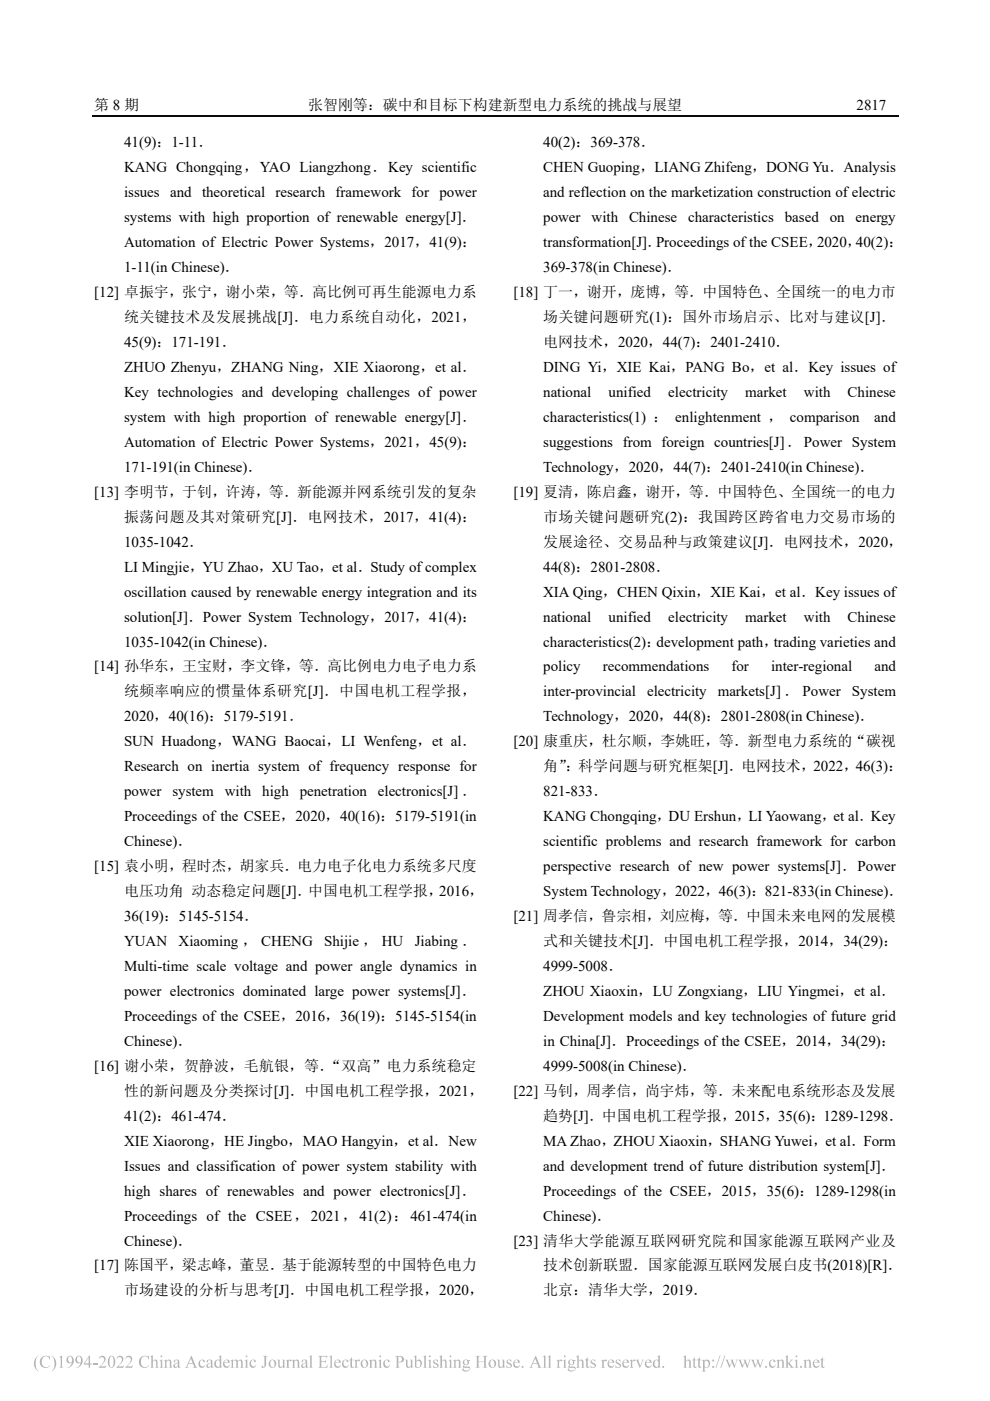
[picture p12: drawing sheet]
<svg xmlns="http://www.w3.org/2000/svg" width="210mm" height="297mm" viewBox="0 0 210 297" stroke-linecap="round" stroke-linejoin="round" font-family="sans-serif">
<defs><g id="words">
<g font-size="3.2">
<text x="20" y="23.2">第 8 期</text>
<text x="65.3" y="23.2">张智刚等：碳中和目标下构建新型电力系统的挑战与展望</text>
<text x="181.7" y="23.2">2817</text>
<text x="26.3" y="31.2">41(9)：1-11．</text>
<text x="115.2" y="31.2">40(2)：369-378．</text>
<text x="26.3" y="41.8">issues and theoretical research framework for power</text>
<text x="26.3" y="36.5">KANG Chongqing，YAO Liangzhong．Key scientific</text>
<text x="115.2" y="36.5">CHEN Guoping，LIANG Zhifeng，DONG Yu．Analysis</text>
<text x="115.2" y="41.8">and reflection on the marketization construction of electric</text>
<text x="26.3" y="47.1">systems with high proportion of renewable energy[J]．</text>
<text x="115.2" y="47.1">power</text>
<text x="125.5" y="47.1">with</text>
<text x="133.4" y="47.1">Chinese</text>
<text x="146" y="47.1">characteristics</text>
<text x="166.4" y="47.1">based</text>
<text x="176" y="47.1">on</text>
<text x="181.5" y="47.1">energy</text>
<text x="26.3" y="52.4">Automation of Electric Power Systems，2017，41(9)：</text>
<text x="115.2" y="52.4">transformation[J]．Proceedings of the CSEE，2020，40(2)：</text>
<text x="26.3" y="57.7">1-11(in Chinese)．</text>
<text x="115.2" y="57.7">369-378(in Chinese)．</text>
<text x="20" y="63">[12] 卓振宇，张宁，谢小荣，等．高比例可再生能源电力系</text>
<text x="108.9" y="63">[18] 丁一，谢开，庞博，等．中国特色、全国统一的电力市</text>
<text x="26.3" y="68.3">统关键技术及发展挑战[J]．电力系统自动化，2021，</text>
<text x="115.2" y="68.3">场关键问题研究(1)：国外市场启示、比对与建议[J]．</text>
<text x="26.3" y="73.6">45(9)：171-191．</text>
<text x="115.2" y="73.6">电网技术，2020，44(7)：2401-2410．</text>
<text x="26.3" y="78.9">ZHUO Zhenyu，ZHANG Ning，XIE Xiaorong，et al．</text>
<text x="115.2" y="78.9">DING Yi，XIE Kai，PANG Bo，et al．Key issues of</text>
<text x="26.3" y="84.2">Key technologies and developing challenges of power</text>
<text x="26.3" y="89.5">system with high proportion of renewable energy[J]．</text>
<text x="115.2" y="84.2">national</text>
<text x="115.2" y="89.5">characteristics(1) ： enlightenment ， comparison</text>
<text x="129.1" y="84.2">unified</text>
<text x="141.7" y="84.2">electricity</text>
<text x="158.1" y="84.2">market</text>
<text x="170.5" y="84.2">with</text>
<text x="179.8" y="84.2">Chinese</text>
<text x="185.4" y="89.5">and</text>
<text x="26.3" y="94.7">Automation of Electric Power Systems，2021，45(9)：</text>
<text x="115.2" y="94.7">suggestions from foreign countries[J]．Power System</text>
<text x="26.3" y="100">171-191(in Chinese)．</text>
<text x="115.2" y="100">Technology，2020，44(7)：2401-2410(in Chinese)．</text>
<text x="20" y="105.3">[13] 李明节，于钊，许涛，等．新能源并网系统引发的复杂</text>
<text x="108.9" y="105.3">[19] 夏清，陈启鑫，谢开，等．中国特色、全国统一的电力</text>
<text x="26.3" y="110.6">振荡问题及其对策研究[J]．电网技术，2017，41(4)：</text>
<text x="115.2" y="110.6">市场关键问题研究(2)：我国跨区跨省电力交易市场的</text>
<text x="26.3" y="115.9">1035-1042．</text>
<text x="115.2" y="115.9">发展途径、交易品种与政策建议[J]．电网技术，2020，</text>
<text x="26.3" y="121.2">LI Mingjie，YU Zhao，XU Tao，et al．Study of complex</text>
<text x="115.2" y="121.2">44(8)：2801-2808．</text>
<text x="26.3" y="126.5">oscillation caused by renewable energy integration and its</text>
<text x="26.3" y="131.8">solution[J]．Power System Technology，2017，41(4)：</text>
<text x="115.2" y="131.8">national</text>
<text x="115.2" y="126.5">XIA Qing，CHEN Qixin，XIE Kai，et al．Key issues of</text>
<text x="129.1" y="131.8">unified</text>
<text x="141.7" y="131.8">electricity</text>
<text x="158.1" y="131.8">market</text>
<text x="170.5" y="131.8">with</text>
<text x="179.8" y="131.8">Chinese</text>
<text x="26.3" y="137.1">1035-1042(in Chinese)．</text>
<text x="115.2" y="137.1">characteristics(2)：development path，trading varieties and</text>
<text x="20" y="142.4">[14] 孙华东，王宝财，李文锋，等．高比例电力电子电力系</text>
<text x="115.2" y="142.4">policy</text>
<text x="127.9" y="142.4">recommendations</text>
<text x="155.2" y="142.4">for</text>
<text x="163.6" y="142.4">inter-regional</text>
<text x="185.5" y="142.4">and</text>
<text x="26.3" y="147.7">统频率响应的惯量体系研究[J]．中国电机工程学报，</text>
<text x="115.2" y="147.7">inter-provincial</text>
<text x="137.2" y="147.7">electricity</text>
<text x="152.2" y="147.7">markets[J] ． Power</text>
<text x="180.7" y="147.7">System</text>
<text x="26.3" y="153">2020，40(16)：5179-5191．</text>
<text x="115.2" y="153">Technology，2020，44(8)：2801-2808(in Chinese)．</text>
<text x="26.3" y="158.2">SUN Huadong，WANG Baocai，LI Wenfeng，et al．</text>
<text x="108.9" y="158.2">[20] 康重庆，杜尔顺，李姚旺，等．新型电力系统的“碳视</text>
<text x="26.3" y="163.5">Research on inertia system of frequency response for</text>
<text x="115.2" y="163.5">角”</text>
<text x="120" y="163.5">：科学问题与研究框架[J]．电网技术，2022，46(3)：</text>
<text x="26.3" y="168.8">power</text>
<text x="36.6" y="168.8">system</text>
<text x="47.7" y="168.8">with</text>
<text x="55.6" y="168.8">high</text>
<text x="63.6" y="168.8">penetration</text>
<text x="80.1" y="168.8">electronics[J] ．</text>
<text x="115.2" y="168.8">821-833．</text>
<text x="26.3" y="174.1">Proceedings of the CSEE，2020，40(16)：5179-5191(in</text>
<text x="26.3" y="179.4">Chinese)．</text>
<text x="115.2" y="174.1">KANG Chongqing，DU Ershun，LI Yaowang，et al．Key</text>
<text x="115.2" y="179.4">scientific problems and research framework for carbon</text>
<text x="20" y="184.7">[15] 袁小明，程时杰，胡家兵．电力电子化电力系统多尺度</text>
<text x="115.2" y="184.7">perspective research of new power systems[J]．Power</text>
<text x="26.3" y="190">电压功角 动态稳定问题[J]．中国电机工程学报，2016，</text>
<text x="115.2" y="190">System Technology，2022，46(3)：821-833(in Chinese)．</text>
<text x="26.3" y="195.3">36(19)：5145-5154．</text>
<text x="108.9" y="195.3">[21] 周孝信，鲁宗相，刘应梅，等．中国未来电网的发展模</text>
<text x="26.3" y="200.6">YUAN</text>
<text x="37.9" y="200.6">Xiaoming ， CHENG</text>
<text x="68.8" y="200.6">Shijie ， HU</text>
<text x="88" y="200.6">Jiabing ．</text>
<text x="115.2" y="200.6">式和关键技术[J]．中国电机工程学报，2014，34(29)：</text>
<text x="26.3" y="205.9">Multi-time scale voltage and power angle dynamics in</text>
<text x="115.2" y="205.9">4999-5008．</text>
<text x="26.3" y="211.2">power electronics dominated large power systems[J]．</text>
<text x="115.2" y="211.2">ZHOU Xiaoxin，LU Zongxiang，LIU Yingmei，et al．</text>
<text x="26.3" y="216.5">Proceedings of the CSEE，2016，36(19)：5145-5154(in</text>
<text x="26.3" y="221.7">Chinese)．</text>
<text x="115.2" y="216.5">Development models and key technologies of future grid</text>
<text x="115.2" y="221.7">in China[J]．Proceedings of the CSEE，2014，34(29)：</text>
<text x="20" y="227">[16] 谢小荣，贺静波，毛航银，等．</text>
<text x="69.3" y="227">“双高”电力系统稳定</text>
<text x="115.2" y="227">4999-5008(in Chinese)．</text>
<text x="26.3" y="232.3">性的新问题及分类探讨[J]．中国电机工程学报，2021，</text>
<text x="108.9" y="232.3">[22] 马钊，周孝信，尚宇炜，等．未来配电系统形态及发展</text>
<text x="26.3" y="237.6">41(2)：461-474．</text>
<text x="115.2" y="237.6">趋势[J]．中国电机工程学报，2015，35(6)：1289-1298．</text>
<text x="26.3" y="242.9">XIE Xiaorong，HE Jingbo，MAO Hangyin，et al．New</text>
<text x="115.2" y="242.9">MA Zhao，ZHOU Xiaoxin，SHANG Yuwei，et al．Form</text>
<text x="26.3" y="248.2">Issues and classification of power system stability with</text>
<text x="115.2" y="248.2">and development trend of future distribution system[J]．</text>
<text x="26.3" y="253.5">high shares of renewables and power electronics[J]．</text>
<text x="115.2" y="253.5">Proceedings of the CSEE，2015，35(6)：1289-1298(in</text>
<text x="26.3" y="258.8">Proceedings of the CSEE，2021，41(2)：461-474(in</text>
<text x="115.2" y="258.8">Chinese)．</text>
<text x="20" y="269.4">[17] 陈国平，梁志峰，董昱．基于能源转型的中国特色电力</text>
<text x="26.3" y="264.1">Chinese)．</text>
<text x="108.9" y="264.1">[23] 清华大学能源互联网研究院和国家能源互联网产业及</text>
<text x="115.2" y="269.4">技术创新联盟．国家能源互联网发展白皮书(2018)[R]．</text>
<text x="26.3" y="274.7">市场建设的分析与思考[J]．中国电机工程学报，2020，</text>
<text x="115.2" y="274.7">北京：清华大学，2019．</text>
</g>
</g></defs>
<path d="M19.5 24.6h171" fill="none" stroke="#000" stroke-width=".25"/>
<g fill="#b3b3b3">
<path d="M7.8 287.7l.4-.3a2.47 2.47 0 0 0 0 3.4 1.93 1.93 0 0 1-.4-3.1z" fill-rule="evenodd"/>
<path d="M26.8 287.6a.77 .77 0 0 1 1.2 .2 .77 .77 0 0 1-.3 1.1l-.8 .8h1l.3-.2-.2 .5-1.4-.1a2.08 2.08 0 0 0 1.1-1.9 .62 .62 0 0 0-1.1 .1z" fill-rule="evenodd"/>
<path d="M18.9 287.4h.2v1.7h.3v.2h-.3v.7h-.3v-.7h-1v-.2zM18.8 287.8l-.8 1.3h.8z" fill-rule="evenodd"/>
<path d="M98.4 288.4l.4-.1 .9 .1-.3 .1a.68 .68 0 0 1-.1 .8 .68 .68 0 0 1-.8 .2l-.1 .1 .2 .1a.72 .72 0 0 1 1.1 .6 .9 .9 0 0 1-.8 .5 .9 .9 0 0 1-.8-.5l.3-.3-.2-.4 .3-.2-.3-.4zM98.6 288.4a.49 .49 0 0 0-.1 .7 .49 .49 0 0 0 .6 .1 .5 .5 0 0 0 .1-.6 .5 .5 0 0 0-.6-.2zM98.5 290l-.2 .2a.73 .73 0 0 0 .7 .4 .73 .73 0 0 0 .6-.5z" fill-rule="evenodd"/>
<path d="M14.4 287.6a.93 .93 0 0 1 1.2 .3 .93 .93 0 0 1 0 1.1 1.34 1.34 0 0 1-1.5 1 1.26 1.26 0 0 0 1.1-1.1 .77 .77 0 0 1-1.1-.2 .77 .77 0 0 1 .3-1.1zM14.7 287.6a.64 .64 0 0 0-.3 .9 .64 .64 0 0 0 .9 .2 .99 .99 0 0 0-.4-1.2z" fill-rule="evenodd"/>
<path d="M80.5 287.6a.19 .19 0 0 1 .3 0 .19 .19 0 0 1-.3 0zM80.2 288.5l.6-.2v1.5l.3 .2h-.8l.2-.3v-1.1z" fill-rule="evenodd"/>
<path d="M170.4 288.5l.6-.2v.3a.54 .54 0 0 1 .6-.4 .54 .54 0 0 1 .4 .7v.9l.2 .2h-.8l.3-.2v-.9l-.1-.3-.2-.1-.4 .2v1.1l.2 .2h-.8l.2-.2v-1.2z" fill-rule="evenodd"/>
<path d="M19.7 289h1v.3h-1z" fill-rule="evenodd"/>
<path d="M21.2 287.6a.77 .77 0 0 1 1.1 .2 .77 .77 0 0 1-.2 1.1l-.8 .8h.9l.3-.2-.1 .5-1.5-.1a2.08 2.08 0 0 0 1.1-1.9 .62 .62 0 0 0-1 .1z" fill-rule="evenodd"/>
<path d="M81.5 288.5a.56 .56 0 0 1 .6-.3 .56 .56 0 0 1 .5 .5 .27 .27 0 0 1-.3 0 .27 .27 0 0 1-.1-.3 .6 .6 0 0 0-.6 .4 .6 .6 0 0 0 .1 .7 .55 .55 0 0 0 .6 .2 .55 .55 0 0 0 .4-.4 .76 .76 0 0 1-.9 .7 .76 .76 0 0 1-.5-1.1z" fill-rule="evenodd"/>
<path d="M85.8 288.3h.6v1.1a.36 .36 0 0 0 .3 .4 .36 .36 0 0 0 .4-.2v-1.1l-.2-.2h.6v1.4l.2 .1-.6 .2v-.3a.54 .54 0 0 1-.6 .3 .54 .54 0 0 1-.4-.6v-1z" fill-rule="evenodd"/>
<path d="M34.1 287.6a.18 .18 0 0 1 .3 0 .18 .18 0 0 1-.3 0zM33.8 288.5l.6-.2v1.4l.3 .3h-.9l.3-.2v-.2v-1.1z" fill-rule="evenodd"/>
<path d="M89.7 287.6l.6-.2v2.3l.3 .3h-.9l.3-.2v-2.1z" fill-rule="evenodd"/>
<path d="M31.8 287.6l.6-.2v1.2a.54 .54 0 0 1 .7-.3 .54 .54 0 0 1 .3 .7v.8l.3 .2h-.9l.3-.3v-.9a.35 .35 0 0 0-.3-.4 .35 .35 0 0 0-.4 .3v1.1l.3 .2h-.8l.2-.3v-2z" fill-rule="evenodd"/>
<path d="M34.7 288.5l.6-.2v.3a.54 .54 0 0 1 .7-.4 .54 .54 0 0 1 .3 .7v.9l.3 .2h-.8l.2-.2v-1.1l-.2-.2-.5 .2v1.1l.3 .2h-.9l.3-.1v-.3v-1.1z" fill-rule="evenodd"/>
<path d="M36.9 288.5a.62 .62 0 0 1 .7-.3 .62 .62 0 0 1 .4 .7v.8l.3 .1-.4 .2-.2-.2a.51 .51 0 0 1-.9 .1 .51 .51 0 0 1 .4-.8l.5-.2v-.3a.32 .32 0 0 0-.4-.2 .32 .32 0 0 0-.2 .4h-.2zM37.1 289.3a.34 .34 0 0 0 .1 .5 .34 .34 0 0 0 .5-.2v-.6z" fill-rule="evenodd"/>
<path d="M172.6 288.5a.67 .67 0 0 1 .8-.2 .67 .67 0 0 1 .4 .6h-1.2a.6 .6 0 0 0 .4 .8 .6 .6 0 0 0 .8-.4 .73 .73 0 0 1-1 .7 .73 .73 0 0 1-.4-1.1zM172.8 288.5l-.2 .3h.9a.4 .4 0 0 0-.3-.4 .4 .4 0 0 0-.4 .1z" fill-rule="evenodd"/>
<path d="M46.4 287.6l.5-.2v2.3l.3 .1-.6 .2v-.2a.74 .74 0 0 1-1 0 .74 .74 0 0 1-.1-1.1l.5-.4 .6 .1v-.7zM46 288.5a.75 .75 0 0 0-.2 .8 .75 .75 0 0 0 .6 .5l.2-.2v-.8a.38 .38 0 0 0-.2-.4 .38 .38 0 0 0-.4 .1z" fill-rule="evenodd"/>
<path d="M42.3 288.5a.59 .59 0 0 1 .7-.3 .59 .59 0 0 1 .4 .5 .29 .29 0 0 1-.3 0 .29 .29 0 0 1-.1-.3 .6 .6 0 0 0-.6 .4 .6 .6 0 0 0 .1 .7 .55 .55 0 0 0 .6 .2 .55 .55 0 0 0 .4-.4 .76 .76 0 0 1-.9 .7 .76 .76 0 0 1-.5-1.1z" fill-rule="evenodd"/>
<path d="M92 288.4l.9-.1v.5a.47 .47 0 0 0-.3-.4 .47 .47 0 0 0-.5 .1l.3 .4a.59 .59 0 0 1 .5 .8 .59 .59 0 0 1-.9 .2l-.1 .1v-.5a.48 .48 0 0 0 .3 .4 .48 .48 0 0 0 .5-.2l-.1-.3-.7-.4z" fill-rule="evenodd"/>
<path d="M48.9 288.5l.5-.2v.3a.55 .55 0 0 1 .5-.3 .55 .55 0 0 1 .5 .3 .53 .53 0 0 1 .7-.4 .53 .53 0 0 1 .4 .7v.9l.2 .2h-.8l.3-.2v-.9a.35 .35 0 0 0-.4-.4 .35 .35 0 0 0-.4 .3v1l.3 .2h-.8l.2-.2v-.9a.37 .37 0 0 0-.2-.4 .37 .37 0 0 0-.5 .2l.1 1.1 .2 .2h-.8l.2-.1v-.3v-1.1z" fill-rule="evenodd"/>
<path d="M52.1 287.6a.2 .2 0 0 1 .4 0 .2 .2 0 0 1-.4 0zM51.9 288.5l.6-.2v1.5l.2 .2h-.8l.2-.3v-1.1z" fill-rule="evenodd"/>
<path d="M53.2 288.5a.56 .56 0 0 1 .6-.3 .56 .56 0 0 1 .4 .5 .27 .27 0 0 1-.3 0 .27 .27 0 0 1-.1-.3 .6 .6 0 0 0-.6 .4 .6 .6 0 0 0 .2 .7 .55 .55 0 0 0 .5 .2 .55 .55 0 0 0 .5-.4 .76 .76 0 0 1-1 .7 .76 .76 0 0 1-.5-1.1z" fill-rule="evenodd"/>
<path d="M156.6 288.3h.7l-.2 .2 .5 1.1 .3-.9-.3-.4h.7l-.1 .2 .4 1 .4-1.1-.3-.1h.5l-.7 1.7-.5-1.1-.6 1.1-.6-1.5z" fill-rule="evenodd"/>
<path d="M75.1 288.5l.6-.2v.3l.4-.3a.18 .18 0 0 1 .2 .1 .18 .18 0 0 1-.1 .2l-.3-.1-.2 .3v1l.3 .2h-.9l.2-.1 .1-.3-.1-1.1z" fill-rule="evenodd"/>
<path d="M58.7 288.3h.6v1.1a.36 .36 0 0 0 .3 .4 .36 .36 0 0 0 .4-.2v-1.1l-.2-.2h.5v1.4l.3 .1-.6 .2v-.3a.52 .52 0 0 1-.6 .3 .52 .52 0 0 1-.4-.6v-1z" fill-rule="evenodd"/>
<path d="M25 287.6a.77 .77 0 0 1 1.1 .2 .77 .77 0 0 1-.3 1.1l-.8 .8h1l.3-.2-.2 .5h-1.4a2.65 2.65 0 0 0 1.1-2 .6 .6 0 0 0-.6-.3 .6 .6 0 0 0-.5 .4z" fill-rule="evenodd"/>
<path d="M61.8 288.5l.6-.2v.3a.54 .54 0 0 1 .7-.4 .54 .54 0 0 1 .4 .7v.9l.2 .2h-.8l.2-.2v-.9v-.3l-.2-.1-.5 .2v1.1l.3 .2h-.8l.2-.2v-1.2z" fill-rule="evenodd"/>
<path d="M65.5 287.6l.6-.2v2.3l.3 .3h-.9l.3-.2v-2.1z" fill-rule="evenodd"/>
<path d="M10.9 287.4a1.91 1.91 0 0 1 0 3.4 2.47 2.47 0 0 0 0-3.4z" fill-rule="evenodd"/>
<path d="M100.8 287.5h1l-.3 .2v1h1.2v-1l-.4-.2h1.1l-.3 .1-.1 .3 .1 1.8 .3 .3h-1.1l.4-.2v-1h-1.2v1l.3 .2h-1l.3-.2v-.3v-1.8z" fill-rule="evenodd"/>
<path d="M71.1 288.5a.67 .67 0 0 1 .7-.2 .67 .67 0 0 1 .5 .6h-1.2a.6 .6 0 0 0 .4 .8 .6 .6 0 0 0 .7-.4 .73 .73 0 0 1-.9 .7 .73 .73 0 0 1-.4-1.1zM71.3 288.5l-.2 .3h.8a.4 .4 0 0 0-.2-.4 .4 .4 0 0 0-.4 .1z" fill-rule="evenodd"/>
<path d="M56.9 289.1a.85 .85 0 0 1 1.7 0 .85 .85 0 0 1-1.7 0zM57.5 288.4a.89 .89 0 0 0 .5 1.5 .92 .92 0 0 0-.4-1.5z" fill-rule="evenodd"/>
<path d="M72.8 288.5a.56 .56 0 0 1 .6-.3 .56 .56 0 0 1 .4 .5 .27 .27 0 0 1-.3 0 .27 .27 0 0 1-.1-.3 .6 .6 0 0 0-.6 .4 .6 .6 0 0 0 .2 .7 .55 .55 0 0 0 .5 .2 .55 .55 0 0 0 .5-.4 .76 .76 0 0 1-1 .7 .76 .76 0 0 1-.4-1.1z" fill-rule="evenodd"/>
<path d="M74.6 287.7v.6h.4l-.4 .1 .1 1.3 .1 .1 .3-.1a.39 .39 0 0 1-.5 .3 .39 .39 0 0 1-.3-.4v-1.2h-.3z" fill-rule="evenodd"/>
<path d="M116.2 287.6l.5-.2v2.4l.3 .2h-.8l.2-.4v-1.9z" fill-rule="evenodd"/>
<path d="M76.4 289.1a.85 .85 0 0 1 1.7 0 .85 .85 0 0 1-1.7 0zM77 288.5a.86 .86 0 0 0 .5 1.4 .91 .91 0 0 0-.4-1.5z" fill-rule="evenodd"/>
<path d="M124.6 287.7v.6h.4l-.4 .1v1.3l.2 .1 .3-.1a.38 .38 0 0 1-.5 .3 .38 .38 0 0 1-.3-.4v-1.2h-.3z" fill-rule="evenodd"/>
<path d="M8.9 287.7a1.78 1.78 0 0 1 1.5-.2l.1-.1 .1 .9a.92 .92 0 0 0-1.1-.7 .92 .92 0 0 0-.6 1.2 .98 .98 0 0 0 .6 1 .98 .98 0 0 0 1.2-.4 1.24 1.24 0 0 1-1.9 .3 1.24 1.24 0 0 1 .1-2z" fill-rule="evenodd"/>
<path d="M148.3 287.7l.1 .6h.4l-.4 .1v1.3l.2 .1 .2-.1a.38 .38 0 0 1-.4 .3 .38 .38 0 0 1-.3-.4v-1.2h-.3z" fill-rule="evenodd"/>
<path d="M83.8 287.5h.9a.76 .76 0 0 1 1 .8 .76 .76 0 0 1-1.2 .5v.9l.3 .3h-1l.3-.2v-.3v-1.8zM84.5 287.7v1a.57 .57 0 0 0 .8-.5 .57 .57 0 0 0-.8-.5z" fill-rule="evenodd"/>
<path d="M69.8 287.6l.6-.2v2.2v.3l.3 .1h-.9l.3-.2v-.2v-1.8l-.1-.2z" fill-rule="evenodd"/>
<path d="M87.7 287.6l.6-.2v1.2a.7 .7 0 0 1 1-.2 .7 .7 0 0 1 .2 1 .92 .92 0 0 1-1.5 .4v-2l-.1-.2zM88.3 288.7v1a.65 .65 0 0 0 1-.4 .65 .65 0 0 0-.7-.8z" fill-rule="evenodd"/>
<path d="M16.3 287.6a.86 .86 0 0 1 1.1 .1 .86 .86 0 0 1 .1 1 1.38 1.38 0 0 1-1.5 1.3 1.21 1.21 0 0 0 1.1-1.1 .78 .78 0 0 1-1.1-.2 .78 .78 0 0 1 .3-1.1zM16.4 287.7a.64 .64 0 0 0-.1 .8 .64 .64 0 0 0 .8 .3 .74 .74 0 0 0-.5-1.2z" fill-rule="evenodd"/>
<path d="M91 287.6a.2 .2 0 0 1 .4 0 .2 .2 0 0 1-.4 0zM90.8 288.5l.5-.2 .1 1.4 .2 .3h-.8l.2-.2 .1-.2-.1-1.1z" fill-rule="evenodd"/>
<path d="M118 288.5l.6-.2v.3l.4-.3a.18 .18 0 0 1 .2 .1 .18 .18 0 0 1-.1 .2l-.3-.1-.2 .3v1l.3 .2h-.9l.2-.1 .1-.3-.1-1.1z" fill-rule="evenodd"/>
<path d="M93.1 287.6l.6-.2v1.2a.54 .54 0 0 1 .7-.3 .54 .54 0 0 1 .3 .7l.1 .8 .2 .2h-.8l.2-.3v-.9a.35 .35 0 0 0-.3-.4 .35 .35 0 0 0-.4 .3v1.1l.3 .2h-.8l.2-.3v-2z" fill-rule="evenodd"/>
<path d="M127.5 288.5l.6-.2v.3l.2-.3h.3a.2 .2 0 0 1 0 .3 .2 .2 0 0 1-.3-.1l-.2 .3v.9l.3 .3h-.9l.2-.2v-1.2z" fill-rule="evenodd"/>
<path d="M64.1 288.4a.62 .62 0 0 1 .7-.1 .62 .62 0 0 1 .4 .6v.9h.2l-.3 .2-.3-.2a.51 .51 0 0 1-.9 .1 .51 .51 0 0 1 .5-.8l.4-.2v-.3a.36 .36 0 0 0-.4-.2 .36 .36 0 0 0-.2 .5l-.2-.2zM64.2 289.3v.2l.2 .3 .4-.2v-.6z" fill-rule="evenodd"/>
<path d="M12.5 287.7l.7-.3v2.3l.3 .3h-.9l.2-.2 .1-1.6-.1-.4z" fill-rule="evenodd"/>
<path d="M103.6 289.1a.85 .85 0 0 1 1.7 0 .85 .85 0 0 1-1.7 0zM104.2 288.4a.89 .89 0 0 0 .4 1.5 .92 .92 0 0 0-.3-1.5z" fill-rule="evenodd"/>
<path d="M105.4 288.3h.5v1.1a.36 .36 0 0 0 .3 .4 .36 .36 0 0 0 .4-.2v-1.1l-.2-.2h.6v1.4l.2 .1-.6 .2v-.3a.52 .52 0 0 1-.6 .3 .52 .52 0 0 1-.3-.6l-.1-1z" fill-rule="evenodd"/>
<path d="M96.1 288.5l.5-.2v.3a.54 .54 0 0 1 .7-.4 .54 .54 0 0 1 .3 .7l.1 .9 .2 .2h-.8l.2-.2v-1.1l-.2-.2-.5 .2v1.1l.3 .2h-.8l.2-.1v-.3v-1.1z" fill-rule="evenodd"/>
<path d="M109.1 288.5a.67 .67 0 0 1 .7-.2 .67 .67 0 0 1 .5 .6h-1.2a.6 .6 0 0 0 .4 .8 .6 .6 0 0 0 .7-.4 .74 .74 0 0 1-.9 .7 .74 .74 0 0 1-.4-1.1zM109.3 288.5l-.2 .3h.8a.39 .39 0 0 0-.2-.4 .39 .39 0 0 0-.4 .1z" fill-rule="evenodd"/>
<path d="M134.8 288.3h.8l-.2 .2 .4 1.1 .4-1.2-.2-.1h.6l-.9 1.7-.7-1.5z" fill-rule="evenodd"/>
<path d="M113.6 287.4l.9 2.1 .4 .5h-1l.3-.2-.2-.6h-1l-.3 .6 .3 .2h-.7l.3-.3zM113.5 288l-.5 1h.9z" fill-rule="evenodd"/>
<path d="M130.7 288.4l.9-.1v.5a.44 .44 0 0 0-.3-.4 .44 .44 0 0 0-.5 .2l.3 .3a.59 .59 0 0 1 .5 .8 .59 .59 0 0 1-.9 .2l-.1 .1v-.5a.48 .48 0 0 0 .3 .4 .48 .48 0 0 0 .5-.2v-.3l-.8-.5z" fill-rule="evenodd"/>
<path d="M23.2 287.7a.75 .75 0 0 1 .9-.1 .75 .75 0 0 1 .3 .8 1.09 1.09 0 0 1-1 1.6 1.75 1.75 0 0 1-.2-2.3zM23.5 287.6a2.28 2.28 0 0 0 0 2.3h.1a1.76 1.76 0 0 0 .3-2.1z" fill-rule="evenodd"/>
<path d="M47.6 288.5a.67 .67 0 0 1 .7-.2 .67 .67 0 0 1 .5 .6h-1.2a.6 .6 0 0 0 .4 .8 .6 .6 0 0 0 .7-.4 .74 .74 0 0 1-.9 .7 .74 .74 0 0 1-.5-1.1zM47.7 288.5l-.1 .3h.8a.39 .39 0 0 0-.2-.4 .39 .39 0 0 0-.5 .1z" fill-rule="evenodd"/>
<path d="M119.6 287.6a.2 .2 0 0 1 .4 0 .2 .2 0 0 1-.4 0zM119.3 288.5l.6-.2v1.4l.3 .3h-.8l.2-.2v-1.2z" fill-rule="evenodd"/>
<path d="M122.2 287.6l.5-.2v1.2a.55 .55 0 0 1 .7-.3 .55 .55 0 0 1 .4 .7v.8l.2 .2h-.8l.2-.2v-1a.35 .35 0 0 0-.3-.4 .35 .35 0 0 0-.4 .3v1.1l.3 .2h-.8l.2-.1v-.3v-1.8v-.2z" fill-rule="evenodd"/>
<path d="M129.1 288.5a.67 .67 0 0 1 .7-.2 .67 .67 0 0 1 .5 .6h-1.2a.6 .6 0 0 0 .4 .8 .6 .6 0 0 0 .7-.4 .73 .73 0 0 1-.9 .7 .73 .73 0 0 1-.4-1.1zM129.3 288.5l-.2 .3h.8a.4 .4 0 0 0-.2-.4 .4 .4 0 0 0-.4 .1z" fill-rule="evenodd"/>
<path d="M125.4 288.4l.9-.1v.5a.45 .45 0 0 0-.3-.4 .45 .45 0 0 0-.5 .1v.2l.3 .2a.59 .59 0 0 1 .5 .8 .59 .59 0 0 1-.9 .2l-.1 .1v-.5a.45 .45 0 0 0 .3 .4 .45 .45 0 0 0 .5-.2l-.1-.3-.7-.4z" fill-rule="evenodd"/>
<path d="M78.2 288.5l.6-.2v.3a.54 .54 0 0 1 .7-.4 .54 .54 0 0 1 .3 .7v.9l.3 .2h-.8l.2-.2v-.9l-.1-.3-.2-.1-.4 .2v1.1l.3 .2h-.9l.3-.2v-1.2z" fill-rule="evenodd"/>
<path d="M29.9 287.7a1.76 1.76 0 0 1 1.5-.2l.2-.1v.9a.9 .9 0 0 0-1.1-.7 .9 .9 0 0 0-.6 1.2 .96 .96 0 0 0 .6 1 .96 .96 0 0 0 1.2-.4 1.24 1.24 0 0 1-1.9 .3 1.24 1.24 0 0 1 .1-2z" fill-rule="evenodd"/>
<path d="M107.6 288.4l.8-.1v.5a.44 .44 0 0 0-.3-.4 .44 .44 0 0 0-.5 .2l.3 .3a.59 .59 0 0 1 .6 .8 .59 .59 0 0 1-.9 .2l-.2 .1v-.5a.48 .48 0 0 0 .4 .4 .48 .48 0 0 0 .5-.2l-.1-.3-.8-.5z" fill-rule="evenodd"/>
<path d="M115.1 287.6l.6-.2v2.2v.3l.3 .1h-.9l.3-.2v-.2v-1.8l-.1-.2z" fill-rule="evenodd"/>
<path d="M132.2 288.5a.67 .67 0 0 1 .8-.2 .67 .67 0 0 1 .4 .6h-1.1a.6 .6 0 0 0 .3 .8 .6 .6 0 0 0 .8-.4 .74 .74 0 0 1-1 .7 .74 .74 0 0 1-.4-1.1zM132.4 288.5l-.1 .3h.7a.39 .39 0 0 0-.2-.4 .39 .39 0 0 0-.4 .1z" fill-rule="evenodd"/>
<path d="M133.5 288.5l.6-.2v.3l.4-.3a.18 .18 0 0 1 .3 .1 .18 .18 0 0 1-.2 .2l-.3-.1-.2 .3v1l.3 .2h-.9l.3-.1v-.3v-1.1z" fill-rule="evenodd"/>
<path d="M67.5 287.5h1.9v.5l-.2-.3-1-.1v1h.8l.1-.3v.8l-.2-.3-.7-.1v1.1l.1 .1a.9 .9 0 0 0 1.2-.6l-.1 .7h-1.9l.2-.1 .1-.4v-1.8z" fill-rule="evenodd"/>
<path d="M137 288.5a.67 .67 0 0 1 .8-.2 .67 .67 0 0 1 .4 .6h-1.1a.6 .6 0 0 0 .3 .8 .6 .6 0 0 0 .8-.4 .74 .74 0 0 1-1 .7 .74 .74 0 0 1-.4-1.1zM137.2 288.5l-.1 .3h.7a.39 .39 0 0 0-.2-.4 .39 .39 0 0 0-.4 .1z" fill-rule="evenodd"/>
<path d="M159.3 288.3h.7l-.1 .3 .4 1 .4-.9-.4-.4h.7l-.1 .3 .4 .9 .4-1-.2-.2h.5l-.3 .3-.4 1.4-.6-1.1-.6 1.1z" fill-rule="evenodd"/>
<path d="M95.4 287.6a.18 .18 0 0 1 .3 0 .18 .18 0 0 1-.3 0zM95.1 288.5l.6-.2v1.4l.3 .3h-.9l.3-.2v-.2v-1.1z" fill-rule="evenodd"/>
<path d="M144.9 287.6l.6-.2v1.2a.55 .55 0 0 1 .7-.3 .55 .55 0 0 1 .3 .7v.8l.3 .2h-.9l.3-.2v-1a.35 .35 0 0 0-.3-.4 .35 .35 0 0 0-.4 .3v1.1l.2 .2h-.8l.3-.2v-2.1z" fill-rule="evenodd"/>
<path d="M147.3 287.7l.1 .6h.3l-.3 .1v1.3l.1 .1 .2-.1a.32 .32 0 0 1-.3 .3 .32 .32 0 0 1-.3-.3v-1.3h-.3z" fill-rule="evenodd"/>
<path d="M60.6 288.5l.6-.2v.3l.3-.3 .3 .1a.23 .23 0 0 1-.1 .2 .23 .23 0 0 1-.3-.1l-.2 .3v.9l.3 .3h-.9l.3-.2v-1.2z" fill-rule="evenodd"/>
<path d="M148.8 288.5l.6-.2v.3a.62 .62 0 0 1 .8-.3 .62 .62 0 0 1 .4 .8 .76 .76 0 0 1-.3 .8 .76 .76 0 0 1-.9 0v.6l.3 .3h-.9l.3-.2v-2zM149.6 288.6l-.2 .1v.7a.47 .47 0 0 0 .6 .5 .47 .47 0 0 0 .3-.7 .5 .5 0 0 0-.1-.6 .5 .5 0 0 0-.6 0z" fill-rule="evenodd"/>
<path d="M151.1 288.5a.2 .2 0 0 1 .4 0 .2 .2 0 0 1-.4 0zM151 289.8a.25 .25 0 0 1 .5 0 .25 .25 0 0 1-.5 0z" fill-rule="evenodd"/>
<path d="M152.7 287.4h.1l-.9 2.6h-.1z" fill-rule="evenodd"/>
<path d="M153.7 287.4h.1l-.8 2.6h-.2z" fill-rule="evenodd"/>
<path d="M153.8 288.3h.8l-.2 .2 .4 1.1 .4-.9-.3-.4h.7l-.2 .2 .5 1 .3-1.1-.2-.1h.5l-.2 .3-.5 1.4-.5-1.1-.6 1.1-.6-1.5z" fill-rule="evenodd"/>
<path d="M55.7 287.5h1.1l-.4 .3v1.3a.58 .58 0 0 1-.2 .8 .58 .58 0 0 1-.7-.2l.1-.1 .4 .3 .1-.1v-2z" fill-rule="evenodd"/>
<path d="M166.5 287.6l.6-.2v1.6l.6-.5-.1-.2h.7l-.9 .6 1 1.1h-.8l.1-.2-.6-.8v.8l.3 .2h-.9l.2-.1 .1-.3v-1.9z" fill-rule="evenodd"/>
<path d="M163.3 288.5a.59 .59 0 0 1 .7-.3 .59 .59 0 0 1 .4 .5 .29 .29 0 0 1-.3 0 .29 .29 0 0 1-.1-.3 .6 .6 0 0 0-.6 .4 .6 .6 0 0 0 .1 .7 .55 .55 0 0 0 .6 .2 .55 .55 0 0 0 .4-.4 .76 .76 0 0 1-.9 .7 .76 .76 0 0 1-.5-1.1z" fill-rule="evenodd"/>
<path d="M164.6 288.5l.6-.2v.3a.54 .54 0 0 1 .7-.4 .54 .54 0 0 1 .3 .7v.9l.3 .2h-.8l.2-.2v-1.1l-.2-.2-.5 .2v1.1l.3 .2h-.9l.3-.1v-.3v-1.1z" fill-rule="evenodd"/>
<path d="M44 288.4a.62 .62 0 0 1 .7-.1 .62 .62 0 0 1 .3 .6l.1 .9h.2l-.4 .2-.2-.2a.51 .51 0 0 1-.9 .1 .51 .51 0 0 1 .5-.8l.4-.2v-.3a.36 .36 0 0 0-.4-.2 .36 .36 0 0 0-.3 .5l-.1-.2zM44.1 289.3v.2l.1 .3 .5-.2v-.6z" fill-rule="evenodd"/>
<path d="M168.7 287.6a.2 .2 0 0 1 .4 0 .2 .2 0 0 1-.4 0zM168.5 288.5l.6-.2v1.4l.3 .3h-.9l.3-.2v-.2v-1.1z" fill-rule="evenodd"/>
<path d="M139.4 287.6l.5-.2v2.3l.3 .1-.6 .2v-.2a.74 .74 0 0 1-1 0 .74 .74 0 0 1 0-1.1l.4-.4 .6 .1v-.7zM139 288.5a.77 .77 0 0 0 .5 1.3l.1-.2v-.8a.39 .39 0 0 0-.2-.4 .39 .39 0 0 0-.4 .1z" fill-rule="evenodd"/>
<path d="M120.7 288.4l.5-.1 .9 .1-.1 .1h-.3a.68 .68 0 0 1-.1 .8 .68 .68 0 0 1-.8 .2v.1l.2 .1a.75 .75 0 0 1 1.1 .6 .93 .93 0 0 1-.8 .5 .93 .93 0 0 1-.9-.5l.3-.3-.2-.3 .3-.3-.3-.4zM120.9 288.4a.49 .49 0 0 0-.1 .7 .49 .49 0 0 0 .6 .1 .5 .5 0 0 0 .1-.6 .5 .5 0 0 0-.6-.2zM120.8 290l-.2 .2a.72 .72 0 0 0 .7 .4 .72 .72 0 0 0 .6-.5z" fill-rule="evenodd"/>
<path d="M40.6 287.4l.9 2.1 .4 .5h-1l.2-.2-.1-.6h-1l-.3 .6 .3 .2h-.8l.3-.3zM40.5 288l-.5 1h.9z" fill-rule="evenodd"/>
<path d="M174.4 287.7l.1 .6h.4l-.4 .1v1.3l.2 .1 .2-.1a.38 .38 0 0 1-.4 .3 .38 .38 0 0 1-.3-.4v-1.2h-.3z" fill-rule="evenodd"/>
<circle cx="169.9" cy="289.8" r=".22"/>
<circle cx="110.8" cy="289.8" r=".22"/>
<circle cx="140.7" cy="289.8" r=".22"/>
<circle cx="162.5" cy="289.8" r=".22"/>
</g>
<use href="#words"/>
</svg>
